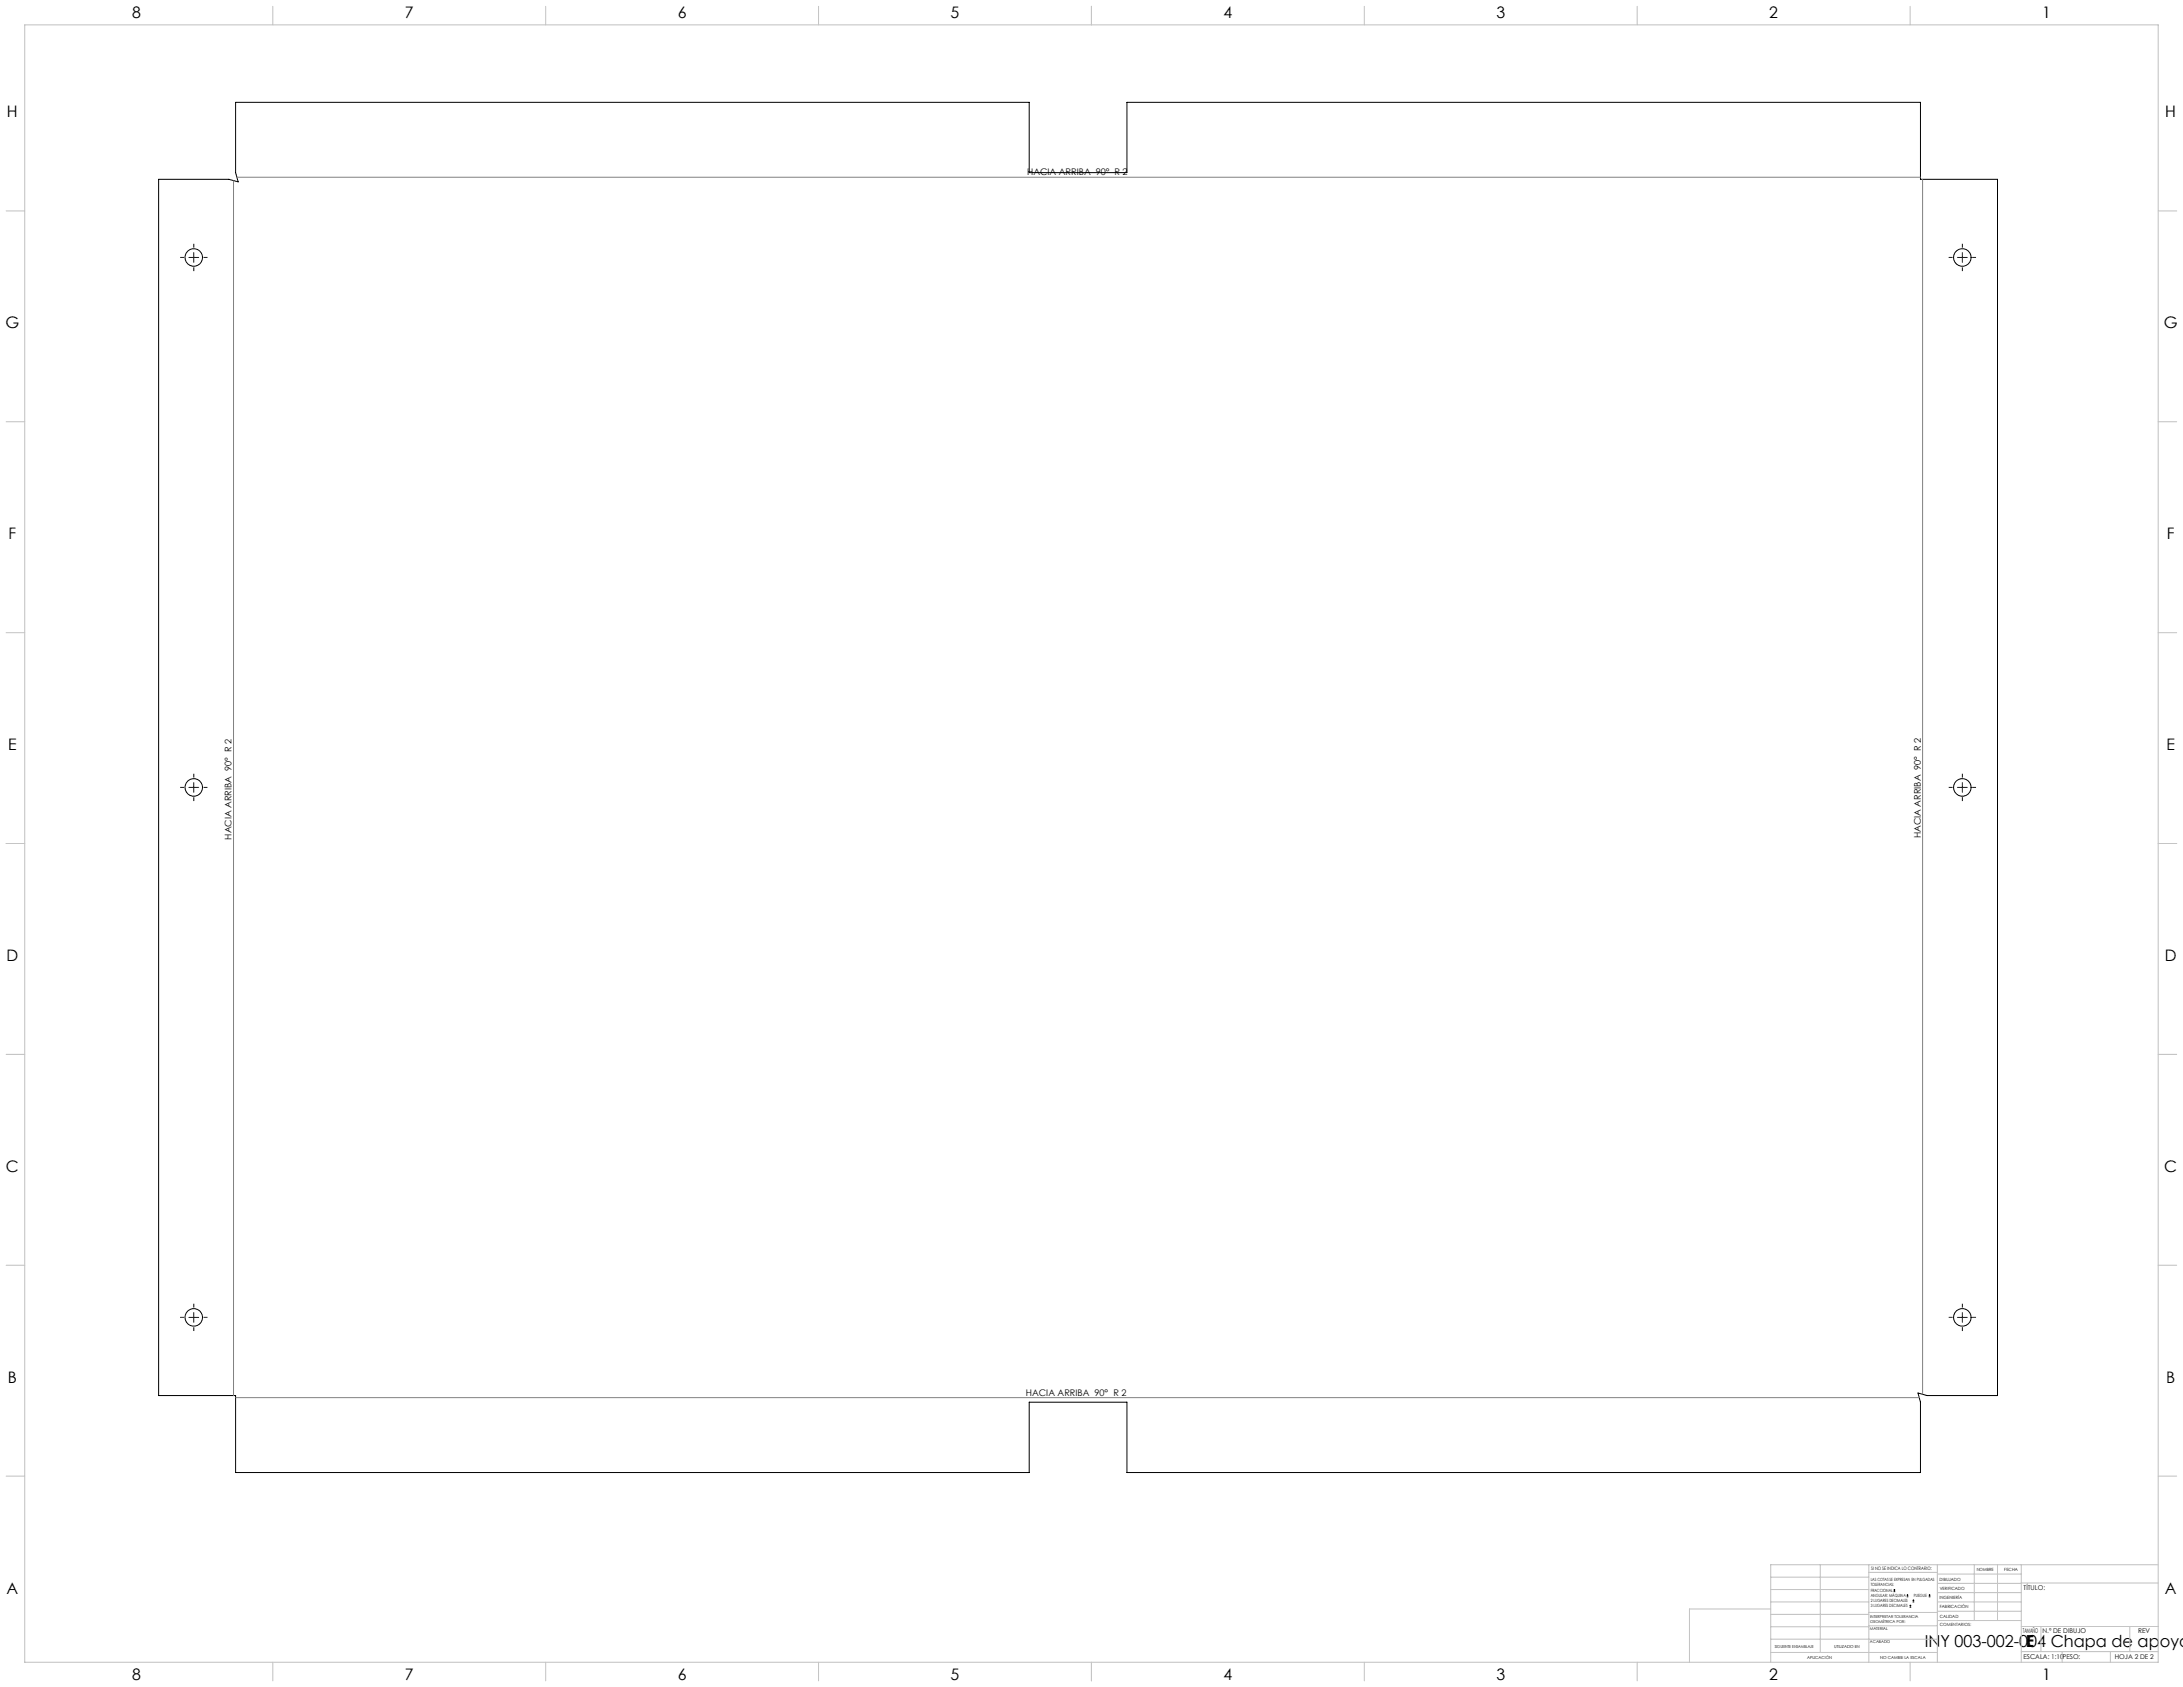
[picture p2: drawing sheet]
<svg xmlns="http://www.w3.org/2000/svg" width="1118mm" height="864mm" viewBox="0 0 1118 864" stroke-linecap="round" stroke-linejoin="round" font-family="sans-serif">
<defs><g id="words">
<g font-size="8.5">
<text x="985" y="843">INY 003-002-004 Chapa de apoyo</text>
<text x="1037" y="843">E</text>
</g>
<g font-size="8.1">
<text x="68" y="9">8</text>
<text x="207" y="9">7</text>
<text x="347" y="9">6</text>
<text x="487" y="9">5</text>
<text x="626" y="9">4</text>
<text x="766" y="9">3</text>
<text x="906" y="9">2</text>
<text x="1045" y="9">1</text>
<text x="4" y="60">H</text>
<text x="1108" y="60">H</text>
<text x="3" y="168">G</text>
<text x="1108" y="168">G</text>
<text x="4" y="276">F</text>
<text x="1109" y="276">F</text>
<text x="4" y="384">E</text>
<text x="1109" y="384">E</text>
<text x="3" y="492">D</text>
<text x="1108" y="492">D</text>
<text x="3" y="600">C</text>
<text x="1108" y="600">C</text>
<text x="4" y="708">B</text>
<text x="1109" y="708">B</text>
<text x="3" y="816">A</text>
<text x="1108" y="816">A</text>
<text x="68" y="860">8</text>
<text x="207" y="860">7</text>
<text x="347" y="860">6</text>
<text x="487" y="860">5</text>
<text x="626" y="860">4</text>
<text x="766" y="860">3</text>
<text x="906" y="860">2</text>
<text x="1045" y="860">1</text>
</g>
<g font-size="4.7">
<text x="526" y="90">HACIA ARRIBA 90° R 2</text>
<text x="119" y="430" transform="rotate(-90 119 430)">HACIA ARRIBA 90° R 2</text>
<text x="983" y="429" transform="rotate(-90 983 429)">HACIA ARRIBA 90° R 2</text>
<text x="525" y="714">HACIA ARRIBA 90° R 2</text>
</g>
<g font-size="3.4">
<text x="1036" y="814">TÍTULO:</text>
<text x="1036" y="836">TAMAÑO</text>
<text x="1046" y="836">N.º DE DIBUJO</text>
<text x="1095" y="836">REV</text>
<text x="1036" y="849">ESCALA: 1:10</text>
<text x="1056" y="849">PESO:</text>
<text x="1083" y="849">HOJA 2 DE 2</text>
</g>
<text font-size="2.4" x="958" y="804">SI NO SE INDICA LO CONTRARIO:</text>
<g font-size="2.2">
<text x="958" y="809">LAS COTAS SE EXPRESAN EN PULGADAS</text>
<text x="993" y="809">DIBUJADO</text>
<text x="1012" y="804">NOMBRE</text>
<text x="1026" y="804">FECHA</text>
<text x="958" y="812">TOLERANCIAS:</text>
<text x="958" y="815">FRACCIONAL</text>
<text x="993" y="814">VERIFICADO</text>
<text x="958" y="817">ANGULAR: MÁQUINA</text>
<text x="958" y="820">2 LUGARES DECIMALES</text>
<text x="980" y="817">PLIEGUE</text>
<text x="993" y="819">INGENIERÍA</text>
<text x="958" y="823">3 LUGARES DECIMALES</text>
<text x="993" y="823">FABRICACIÓN</text>
<text x="993" y="828">CALIDAD</text>
<text x="993" y="832">COMENTARIOS:</text>
</g>
<g font-size="2.1">
<text x="909" y="843">SIGUIENTE ENSAMBLAJE</text>
<text x="939" y="843">UTILIZADO EN</text>
<text x="925" y="849">APLICACIÓN</text>
<text x="963" y="849">NO CAMBIE LA ESCALA</text>
</g>
<g font-size="2">
<text x="957" y="828">INTERPRETAR TOLERANCIA</text>
<text x="957" y="831">GEOMÉTRICA POR:</text>
<text x="957" y="834">MATERIAL</text>
<text x="957" y="841">ACABADO</text>
</g>
</g></defs>
<g fill="none" stroke="#000" stroke-width=".51">
<path d="M81 92h36l5 1-1-5v-36h406v36h50v-36h406v40h40v622h-36l-5-1 1 5v36h-406v-36h-50v36h-406v-40h-40zM969 815h1M969 814h1M970 814h.1M976 817h1M977 816v1M979 819h1M980 819v1M987 817h1M988 816v1M978 823h.1M978 822h.1"/>
<path d="M978 821v1M979 820h1"/>
<circle cx="99" cy="132" r="5"/>
<circle cx="1005" cy="132" r="5"/>
<circle cx="99" cy="403" r="5"/>
<circle cx="1005" cy="403" r="5"/>
<circle cx="99" cy="674" r="4"/>
<circle cx="1005" cy="674" r="4"/>
</g>
<g fill="none" stroke="#191924" stroke-width=".51" stroke-dasharray="15.2 1.3 1.3 1.3" stroke-linecap="butt">
<path d="M94 132h-2M99 137v2M99 127v-2M104 132h2M1000 132h-2M1005 137v2M1005 127v-2M1010 132h2M99 398v-2M1005 398v-2M94 403h-2M99 408v2"/>
<path d="M104 403h2M1000 403h-2M1005 408v2M1010 403h2M94 674h-2M99 679v2M99 669v-2M104 674h2M1000 674h-2M1005 679v2M1005 669v-2M1010 674h2"/>
</g>
<path d="M97 132h5M99 129v5M1002 132h5M1005 129v5M97 403h5M99 401v5M1002 403h5M1005 401v5M97 674h5M99 672v5M1002 674h5M1005 672v5" fill="none" stroke="#191924" stroke-width=".51"/>
<path d="M120 92v622M121 91h862M984 92v622M121 715h862" fill="none" stroke="#808080" stroke-width=".51"/>
<g fill="none" stroke="#c0c0c0" stroke-width=".51">
<path d="M13 13h1092v838h-1092zM140 3v10M279 3v10M419 3v10M559 3v10M698 3v10M838 3v10M978 3v10M3 108h10M1105 108h9M3 216h10M1105 216h9"/>
<path d="M3 324h10M1105 324h9M3 432h10M1105 432h9M3 540h10M1105 540h9M3 648h10M1105 648h9M3 756h10M1105 756h9M907 814h50M907 807h50"/>
<path d="M932 801v45M957 801v50M957 805h35M992 801v50M992 815h43M992 811h43M992 806h43M1011 801v29M1023 801v29M1035 801v50M1035 810h70M1105 801h-198v50"/>
<path d="M907 839h85M907 833h50M907 826h50M907 820h50M907 824h-42v27M957 832h35M957 825h35M992 830h43M992 820h43M992 825h43M1035 833h70M1045 833v13"/>
<path d="M1090 833v13M140 851v9M279 851v9M419 851v9M559 851v9M698 851v9M838 851v9M907 846h85M978 851v9M1035 846h70M1056 846v5M1080 846v5"/>
</g>
<use href="#words"/>
</svg>
